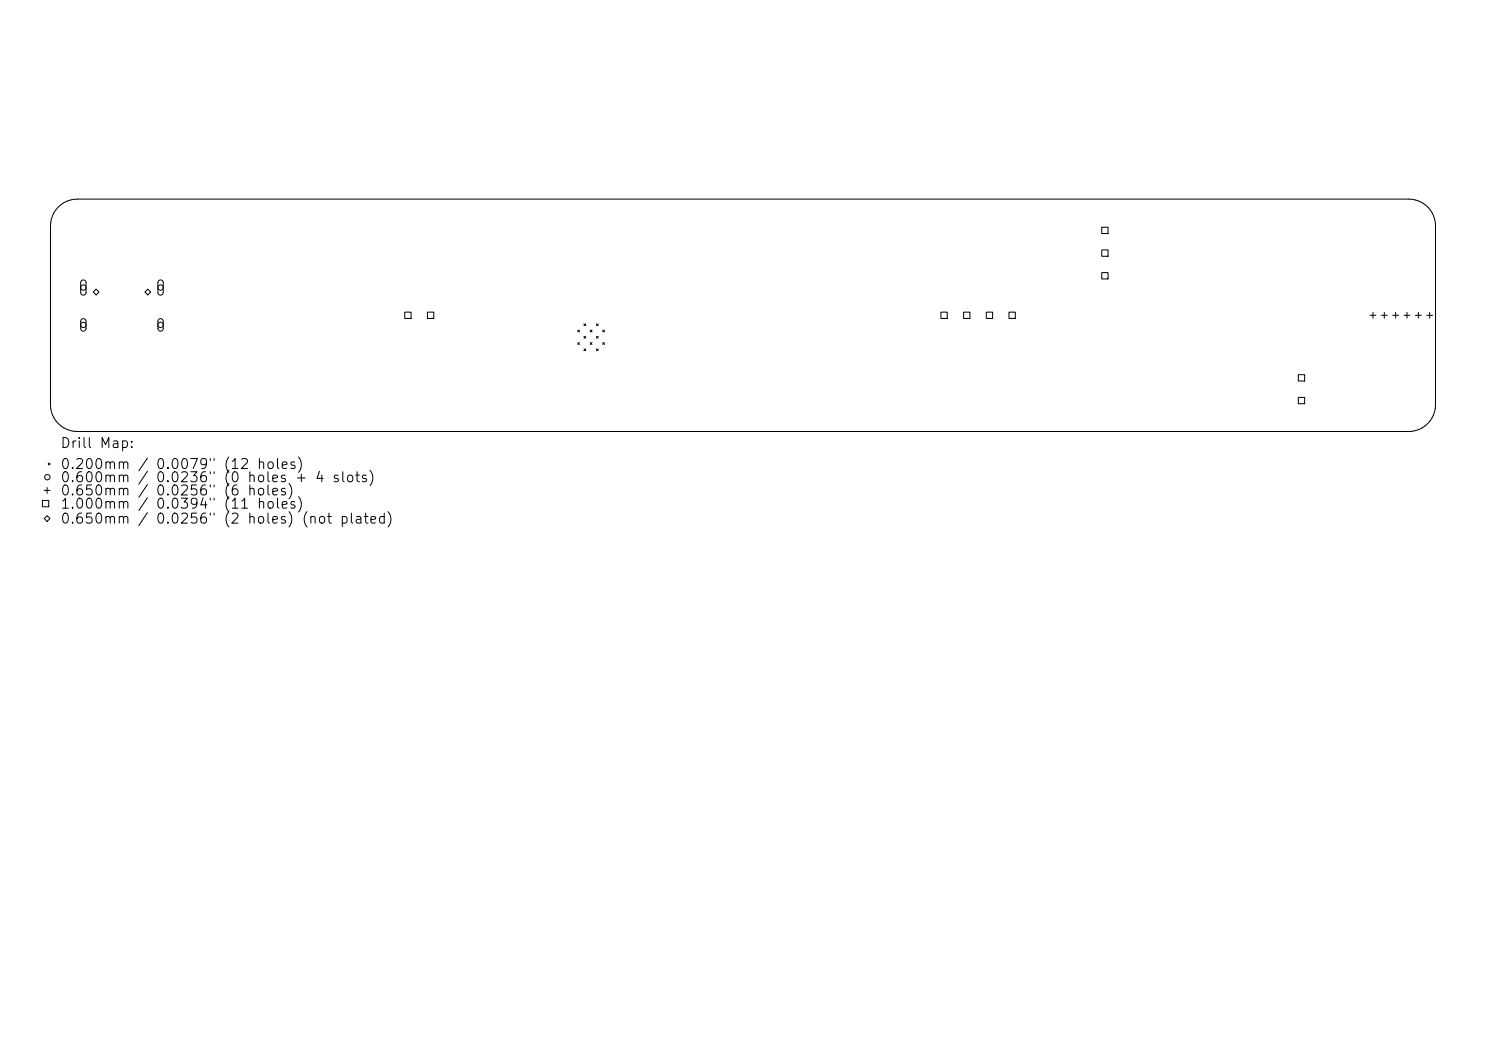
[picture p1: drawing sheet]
<svg xmlns="http://www.w3.org/2000/svg" width="297mm" height="210mm" viewBox="0 0 297 210" stroke-linecap="round" stroke-linejoin="round" font-family="sans-serif">
<defs><g id="words">
<g font-size="2">
<text x="11.9" y="90">Drill Map:</text>
<text x="11.9" y="94.2">0.200mm / 0.0079&quot; (12 holes)</text>
<text x="11.9" y="96.9">0.600mm</text>
<text x="11.9" y="99.5">0.650mm / 0.0256&quot; (6 holes)</text>
<text x="31" y="96.9">0.0236&quot; (0 holes + 4 slots)</text>
<text x="11.9" y="102.1">1.000mm</text>
<text x="11.9" y="105.1">0.650mm / 0.0256&quot; (2 holes) (not plated)</text>
<text x="31" y="102.1">0.0394&quot; (11</text>
</g>
</g></defs>
<g fill="none" stroke="#000" stroke-width=".2">
<path d="M11.7 41.4a5.4 5.4 0 0 1 3.7-1.6h266.2a5.4 5.4 0 0 1 5.3 5.3v35.8a5.4 5.4 0 0 1-5.3 5.3h-266.2a5.4 5.4 0 0 1-5.3-5.3v-35.8a5.4 5.4 0 0 1 1.6-3.7zM16.3 56.1l.5-.1 .4 .4v2.1l-.4 .5-.4-.1-.3-.4v-2.1zM19.2 57.8l.6 .5-.6 .6-.6-.6zM29.5 57.8l.6 .5-.6 .6-.5-.6zM31.7 56.1l.6-.1 .3 .4v2.1l-.4 .5-.4-.1-.2-.4v-2.1zM220.2 45.4h1.3v1.3h-1.3zM220.2 49.9h1.3v1.3h-1.3zM220.2 54.5h1.3v1.2h-1.3zM16.3 63.8l.5-.1 .4 .4v1.6l-.4 .5-.4-.1-.3-.4v-1.5zM31.7 63.8l.6-.1 .3 .4v1.6l-.4 .5-.4-.1-.2-.4v-1.5zM80.9 62.4h1.3v1.2h-1.3zM85.4 62.4h1.3v1.2h-1.3z"/>
<path d="M115.5 66l.3 .3M115.5 68.5l.3 .3M115.8 66l-.3 .3M115.8 68.5l-.3 .3M116.7 67.2l.4 .4M116.7 69.7l.4 .4M116.7 64.7l.4 .4M117.1 64.7l-.4 .4M117.1 67.2l-.4 .4M117.1 69.7l-.4 .4M118 68.5l.3 .3M118 66l.3 .3"/>
<path d="M118.3 66l-.3 .3M118.3 68.5l-.3 .3M119.2 69.7l.4 .4M119.2 67.2l.4 .4M119.2 64.7l.4 .4M119.6 64.7l-.4 .4M119.6 67.2l-.4 .4M119.6 69.7l-.4 .4M120.5 68.5l.3 .3M120.5 66l.3 .3M120.8 66l-.3 .3M120.8 68.5l-.3 .3"/>
<path d="M188.1 62.4h1.2v1.2h-1.2zM192.6 62.4h1.3v1.2h-1.3zM197.1 62.4h1.3v1.2h-1.3zM201.7 62.4h1.2v1.2h-1.2zM259.5 74.9h1.3v1.2h-1.3zM259.5 79.4h1.3v1.3h-1.3zM273.8 63h1.2M274.4 62.4v1.2M276.1 63h1.2M276.7 62.4v1.2M278.4 63h1.1M278.9 62.4v1.2"/>
<path d="M280.6 63h1.2M281.2 62.4v1.2M282.9 63h1.2M283.5 62.4v1.2M285.2 63h1.1M285.8 62.4v1.2M8.5 100h1.2v1.3h-1.2zM8.8 98h1.2M9.4 97.4v1.2M9.6 92.5l.4 .4M10 92.5l-.4 .4M9.4 103l.6 .6-.6 .6-.6-.6z"/>
<circle cx="16.7" cy="57.5" r=".54"/>
<circle cx="32.1" cy="57.5" r=".54"/>
<circle cx="16.7" cy="64.9" r=".54"/>
<circle cx="32.1" cy="64.9" r=".54"/>
<circle cx="9.5" cy="95.3" r=".54"/>
</g>
<use href="#words"/>
</svg>
